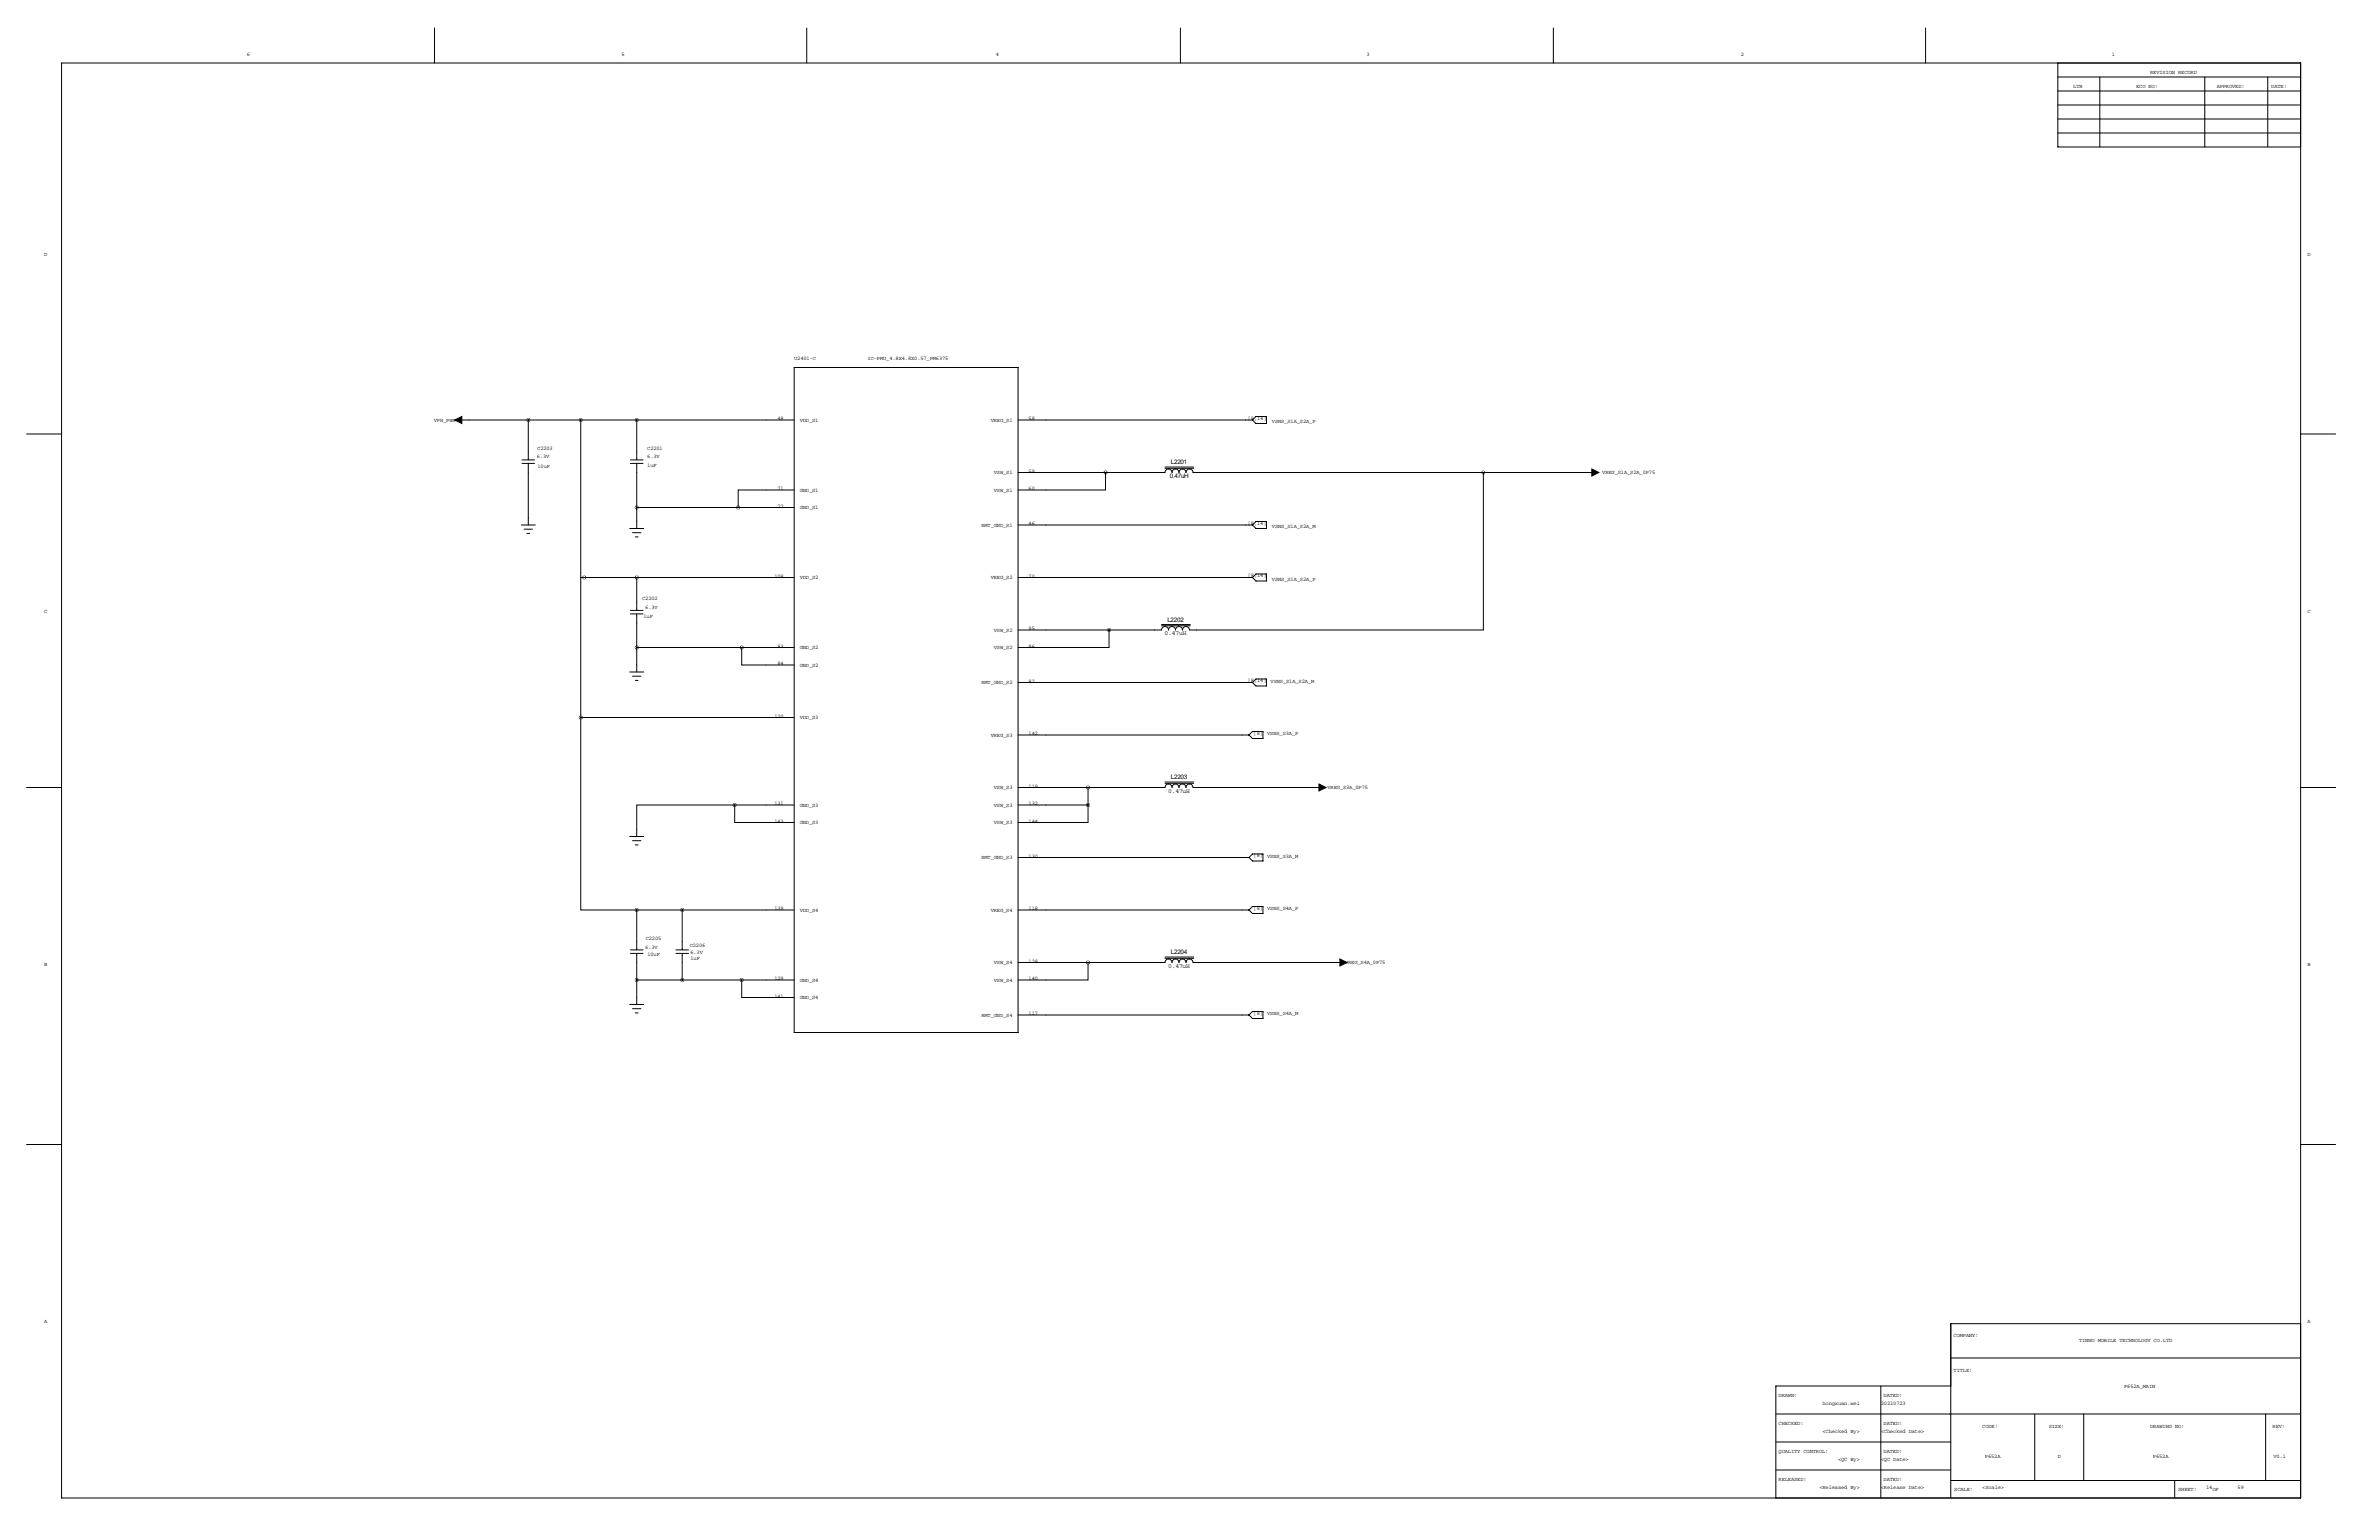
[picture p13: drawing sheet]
<svg xmlns="http://www.w3.org/2000/svg" width="864mm" height="559mm" viewBox="0 0 864 559" stroke-linecap="round" stroke-linejoin="round" font-family="sans-serif">
<defs><g id="words">
<g font-size="2.3">
<text x="424.7" y="173.5">0.47uH</text>
<text x="425" y="168.4">L2201</text>
<text x="423.8" y="225.6">L2202</text>
<text x="422.8" y="230.5">0.47uH</text>
<text x="424" y="287.7">0.47uH</text>
<text x="425" y="282.7">L2203</text>
<text x="425" y="346.2">L2204</text>
<text x="424" y="351.2">0.47uH</text>
</g>
<g font-size="2">
<text x="89.7" y="20.3">6</text>
<text x="225.6" y="20.3">5</text>
<text x="361.4" y="20.3">4</text>
<text x="496.1" y="20.3">3</text>
<text x="632" y="20.3">2</text>
<text x="766.6" y="20.3">1</text>
<text x="780.5" y="26.7">REVISION RECORD</text>
<text x="752.6" y="31.8">LTR</text>
<text x="775.5" y="31.8">ECO NO:</text>
<text x="804.7" y="31.8">APPROVED:</text>
<text x="824.5" y="31.8">DATE:</text>
<text x="16" y="92.7">D</text>
<text x="837.7" y="92.7">D</text>
<text x="288.3" y="130.6">U2401-C</text>
<text x="315" y="130.6">IC-PMU_4.8X4.8X0.57_PM6375</text>
<text x="157.5" y="153">VPH_PWR</text>
<text x="282.2" y="152.4">48</text>
<text x="290.3" y="153">VDD_S1</text>
<text x="359.6" y="153">VREG_S1</text>
<text x="373.4" y="152.4">58</text>
<text x="453" y="152.2">[8,14]</text>
<text x="461.7" y="153.7">VSNS_S1A_S2A_P</text>
<text x="194.9" y="166.4">6.3V</text>
<text x="195" y="163.1">C2203</text>
<text x="234.9" y="163.1">C2201</text>
<text x="234.9" y="166.4">6.3V</text>
<text x="195.1" y="169.7">10uF</text>
<text x="234.9" y="169.5">1uF</text>
<text x="360.8" y="172">VSW_S1</text>
<text x="373.4" y="171.4">59</text>
<text x="581.7" y="172">VREG_S1A_S2A_0P75</text>
<text x="282.2" y="177.8">71</text>
<text x="290.3" y="178.4">GND_S1</text>
<text x="360.8" y="178.4">VSW_S1</text>
<text x="373.4" y="177.8">60</text>
<text x="282.2" y="184.1">72</text>
<text x="290.3" y="184.7">GND_S1</text>
<text x="356.3" y="191.1">RMT_GND_S1</text>
<text x="373.4" y="190.5">46</text>
<text x="453" y="190.3">[8,14]</text>
<text x="461.7" y="191.8">VSNS_S1A_S2A_M</text>
<text x="281.1" y="209.6">108</text>
<text x="373.4" y="209.6">70</text>
<text x="453" y="209.4">[8,14]</text>
<text x="290.3" y="210.1">VDD_S2</text>
<text x="359.6" y="210.1">VREG_S2</text>
<text x="461.7" y="210.8">VSNS_S1A_S2A_P</text>
<text x="233.1" y="217.7">C2202</text>
<text x="234.3" y="221">6.3V</text>
<text x="16" y="222.3">C</text>
<text x="233.6" y="224.3">1uF</text>
<text x="837.7" y="222.3">C</text>
<text x="360.8" y="229.2">VSW_S2</text>
<text x="373.4" y="228.6">95</text>
<text x="282.2" y="234.9">83</text>
<text x="290.3" y="235.5">GND_S2</text>
<text x="360.8" y="235.5">VSW_S2</text>
<text x="373.4" y="234.9">96</text>
<text x="282.2" y="241.3">84</text>
<text x="290.3" y="241.9">GND_S2</text>
<text x="356.3" y="248.2">RMT_GND_S2</text>
<text x="373.4" y="247.6">82</text>
<text x="453" y="247.5">[8,14]</text>
<text x="461.3" y="247.6">VSNS_S1A_S2A_M</text>
<text x="281.1" y="260.3">120</text>
<text x="290.3" y="260.9">VDD_S3</text>
<text x="359.6" y="267.3">VREG_S3</text>
<text x="373.4" y="266.7">142</text>
<text x="455.1" y="266.5">[8]</text>
<text x="460" y="266.7">VSNS_S3A_P</text>
<text x="360.8" y="286.3">VSW_S3</text>
<text x="373.4" y="285.8">119</text>
<text x="481.9" y="286.3">VREG_S3A_0P75</text>
<text x="281.1" y="292.1">131</text>
<text x="290.3" y="292.7">GND_S3</text>
<text x="360.8" y="292.7">VSW_S3</text>
<text x="373.4" y="292.1">132</text>
<text x="281.1" y="298.4">143</text>
<text x="290.3" y="299">GND_S3</text>
<text x="360.8" y="299">VSW_S3</text>
<text x="373.4" y="298.4">144</text>
<text x="356.3" y="311.7">RMT_GND_S3</text>
<text x="373.4" y="311.1">130</text>
<text x="455.1" y="311">[8]</text>
<text x="460" y="311.1">VSNS_S3A_M</text>
<text x="281.1" y="330.2">139</text>
<text x="290.3" y="330.8">VDD_S4</text>
<text x="359.6" y="330.8">VREG_S4</text>
<text x="373.4" y="330.2">118</text>
<text x="455.1" y="330">[8]</text>
<text x="460" y="330.2">VSNS_S4A_P</text>
<text x="234.4" y="340.9">C2205</text>
<text x="234.2" y="344.2">6.3V</text>
<text x="235" y="346.8">10uF</text>
<text x="250.4" y="343.7">C2206</text>
<text x="250.6" y="346.1">6.3V</text>
<text x="16" y="350.5">B</text>
<text x="250.7" y="348.2">1uF</text>
<text x="360.8" y="349.8">VSW_S4</text>
<text x="373.4" y="349.2">128</text>
<text x="488.3" y="349.8">VREG_S4A_0P75</text>
<text x="837.7" y="350.5">B</text>
<text x="281.1" y="355.6">129</text>
<text x="290.3" y="356.2">GND_S4</text>
<text x="360.8" y="356.2">VSW_S4</text>
<text x="373.4" y="355.6">140</text>
<text x="281.1" y="361.9">141</text>
<text x="290.3" y="362.5">GND_S4</text>
<text x="356.3" y="368.9">RMT_GND_S4</text>
<text x="373.4" y="368.3">117</text>
<text x="455.1" y="368.1">[8]</text>
<text x="460" y="368.3">VSNS_S4A_M</text>
<text x="16" y="480.1">A</text>
<text x="709.2" y="485.1">COMPANY:</text>
<text x="837.7" y="480.1">A</text>
<text x="754.7" y="487">TINNO MOBILE TECHNOLOGY CO.LTD</text>
<text x="709.2" y="497.8">TITLE:</text>
<text x="771.1" y="503.5">P652A_MAIN</text>
<text x="645.7" y="506.7">DRAWN:</text>
<text x="661.6" y="509.8">hongxuan.wei</text>
<text x="682.8" y="509.8">20210723</text>
<text x="683.8" y="506.7">DATED:</text>
<text x="645.7" y="516.9">CHECKED:</text>
<text x="661.6" y="520">&lt;Checked By&gt;</text>
<text x="682.8" y="520">&lt;Checked Date&gt;</text>
<text x="683.8" y="516.9">DATED:</text>
<text x="719.6" y="518.2">CODE:</text>
<text x="743.7" y="518.2">SIZE:</text>
<text x="780.5" y="518.2">DRAWING NO:</text>
<text x="825" y="518.2">REV:</text>
<text x="645.7" y="527.1">QUALITY CONTROL:</text>
<text x="683.8" y="527.1">DATED:</text>
<text x="667.2" y="530.1">&lt;QC By&gt;</text>
<text x="682.8" y="530.1">&lt;QC Date&gt;</text>
<text x="720.6" y="528.9">P652A</text>
<text x="747" y="528.9">D</text>
<text x="781.5" y="528.9">P652A</text>
<text x="825.3" y="528.9">V0.1</text>
<text x="645.7" y="537.2">RELEASED:</text>
<text x="683.8" y="537.2">DATED:</text>
<text x="660.5" y="540.3">&lt;Released By&gt;</text>
<text x="682.8" y="540.3">&lt;Release Date&gt;</text>
<text x="709.4" y="541">SCALE:</text>
<text x="719.6" y="540.3">&lt;Scale&gt;</text>
<text x="790.7" y="541">SHEET:</text>
<text x="800.9" y="540.3">14</text>
<text x="803.1" y="541">OF</text>
<text x="812.3" y="540.3">59</text>
</g>
</g></defs>
<g fill="none" stroke="#000" stroke-width=".36">
<path d="M157.7 10.2v12.7M292.9 10.2v12.7M428.5 10.2v12.7M563.9 10.2v12.7M699 10.2v12.7M22.4 22.9h812.8v520.7h-812.8zM747 38.1h88.2M747 33h88.2M747 27.9h88.2M747 22.9v30.4h88.2M762.3 27.9v25.4M800.4 27.9v25.4"/>
<path d="M823.2 27.9v25.4M747 48.3h88.2M747 43.2h88.2M288.3 133.3h81.3v241.3h-81.3zM9.7 157.5h12.7M165.1 152.4h123.2M191.8 152.4v14.5M210.8 152.4v57.1h1.3M231.1 152.4v14.5M369.6 152.4h85.1M454.7 152.4l1.2-1.3h3.8v2.6h-3.8zM835.2 157.5h12.7"/>
<path d="M189.5 168.1h4.6M189.5 166.9h4.6M191.8 168.1v22.4M228.9 168.1h4.5M228.9 166.9h4.5M231.1 168.1v23.7M288.3 177.8h-20.3v6.3M369.6 171.4l53.3 .1a1.27 1.27 0 0 1 1.3-1.3 1.27 1.27 0 0 1 1.2 1.3 1.27 1.27 0 0 1 1.3-1.3 1.27 1.27 0 0 1 1.3 1.3 1.27 1.27 0 0 1 1.3-1.3 1.27 1.27 0 0 1 1.2 1.3 1.27 1.27 0 0 1 1.3-1.3 1.27 1.27 0 0 1 1.3 1.2h147.3M401.3 171.4v6.4h-31.7M422.9 169.9h10.4M422.9 169.5h10.4M538.5 171.4v57.2h-106.7a1.27 1.27 0 0 0-1.3-1.3 1.27 1.27 0 0 0-1.2 1.3 1.27 1.27 0 0 0-1.3-1.3 1.27 1.27 0 0 0-1.3 1.3 1.27 1.27 0 0 0-1.3-1.3 1.27 1.27 0 0 0-1.2 1.3 1.27 1.27 0 0 0-1.3-1.3 1.27 1.27 0 0 0-1.3 1.3h-52"/>
<path d="M189.2 190.5h5.1M190.2 192h3.1M191.3 193.5h1M228.6 191.8h5.1M229.6 193.3h3.1M230.6 194.8h1M231.1 184.1h57.2M369.6 190.5h85.1M454.7 190.5l1.2-1.3h3.8v2.6h-3.8zM212.1 209.5h-1.3v50.8M212.1 209.5l76.2 .1M231.1 209.5v12"/>
<path d="M369.6 209.6h85.1M454.7 209.6l1.2-1.3h3.8v2.5h-3.8zM228.9 222.8h4.5M228.9 221.5h4.5M231.1 222.8v21M231.1 234.9h57.2M269.2 234.9v6.4h19.1M402.6 228.6v6.3h-33M421.6 227.1h10.5M421.6 226.6h10.5M228.6 243.8h5.1M229.6 245.4h3.1"/>
<path d="M230.6 246.9h1M369.6 247.6h85.1M454.7 247.6l1.2-1.2h3.8v2.5h-3.8zM210.8 260.3v69.9h20.3M210.8 260.3h77.5M369.6 266.7h83.8M453.4 266.7l1.3-1.3h3.8v2.6h-3.8zM9.7 285.8h12.7M266.7 292.1v6.3h21.6M266.7 292.1h-35.6v11.4M266.7 292.1h21.6M369.6 285.8h53.3a1.27 1.27 0 0 1 1.3-1.3 1.27 1.27 0 0 1 1.2 1.3 1.27 1.27 0 0 1 1.3-1.3 1.27 1.27 0 0 1 1.3 1.3 1.27 1.27 0 0 1 1.3-1.3 1.27 1.27 0 0 1 1.2 1.3 1.27 1.27 0 0 1 1.3-1.3 1.27 1.27 0 0 1 1.3 1.3h48.2"/>
<path d="M369.6 292.1h25.4M395 292.1v6.3h-25.4M395 285.8v6.3M422.9 284.2h10.4M422.9 283.8h10.4M835.2 285.8h12.7M228.6 303.5h5.1M229.6 305.1h3.1M230.6 306.6h1M369.6 311.1h83.8M453.4 311.1l1.3-1.2h3.8v2.5h-3.8zM231.1 330.2v14.5"/>
<path d="M231.1 330.2h57.2M247.7 330.2l-.1 14.5M369.6 330.2h83.8M453.4 330.2l1.3-1.3h3.8v2.6h-3.8zM228.9 345.9h4.5M228.9 344.7h4.5M231.1 345.9v18.6M231.1 355.6h57.2M245.4 345.9h4.5M245.4 344.7h4.5M247.6 345.9l.1 9.7M269.2 355.6v6.3h19.1"/>
<path d="M369.6 349.2l53.3 .1a1.27 1.27 0 0 1 1.3-1.3 1.27 1.27 0 0 1 1.2 1.3 1.27 1.27 0 0 1 1.3-1.3 1.27 1.27 0 0 1 1.3 1.3 1.27 1.27 0 0 1 1.3-1.3 1.27 1.27 0 0 1 1.2 1.3 1.27 1.27 0 0 1 1.3-1.3 1.27 1.27 0 0 1 1.3 1.2h55.8M395 349.2v6.4h-25.4M422.9 347.7h10.4M422.9 347.3h10.4M228.6 364.5h5.1M229.6 366h3.1M230.6 367.5h1M369.6 368.3h83.8M453.4 368.3l1.3-1.3h3.8v2.6h-3.8zM9.7 415.3h12.7M835.2 415.3h12.7M708.2 492.8h127"/>
<path d="M835.2 480.3h-127v63.3M644.7 513.1h190.5M682.8 502.9v40.7M708.2 502.9h-63.5v40.7M738.6 513.1v24.1M756.4 513.1v24.1M822.5 513.1v24.1M644.7 533.4h63.5M644.7 523.2h63.5M708.2 537.2h127M789.4 537.2v6.4"/>
</g>
<path d="M165.1 152.4l2.5-1.3v2.6zM577.8 170.2l2.6 1.2-2.6 1.3zM478.8 284.5l2.5 1.3-2.5 1.2zM486.4 348l2.5 1.2-2.5 1.3z" fill="#000" stroke="#000" stroke-width=".36"/>
<path d="M394.9 285.8a.05 .05 0 0 0 .1 0 .05 .05 0 0 0-.1 0zM394.9 292.1a.05 .05 0 0 0 .1 0 .05 .05 0 0 0-.1 0zM267.9 184.2a.05 .05 0 0 0 .1 0 .05 .05 0 0 0-.1 0zM231.1 184.2a.05 .05 0 0 0 .1 0 .05 .05 0 0 0-.1 0zM402.5 228.6a.05 .05 0 0 0 .1 0 .05 .05 0 0 0-.1 0zM269.2 355.6a.05 .05 0 0 0 .1 0 .05 .05 0 0 0-.1 0zM231.1 355.6a.05 .05 0 0 0 .1 0 .05 .05 0 0 0-.1 0zM401.3 171.4a.05 .05 0 0 0 .1 0 .05 .05 0 0 0-.1 0zM269.2 235a.05 .05 0 0 0 .1 0 .05 .05 0 0 0-.1 0zM231.1 235a.05 .05 0 0 0 .1 0 .05 .05 0 0 0-.1 0zM231.1 152.4a.05 .05 0 0 0 .1 0 .05 .05 0 0 0-.1 0zM394.9 349.3a.05 .05 0 0 0 .1 0 .05 .05 0 0 0-.1 0zM538.4 171.5a.05 .05 0 0 0 .1 0 .05 .05 0 0 0-.1 0zM210.8 152.4a.05 .05 0 0 0 .1 0 .05 .05 0 0 0-.1 0zM231.1 209.6a.05 .05 0 0 0 .1 0 .05 .05 0 0 0-.1 0zM212 209.6a.05 .05 0 0 0 .1 0 .05 .05 0 0 0-.1 0zM210.8 260.4a.05 .05 0 0 0 .1 0 .05 .05 0 0 0-.1 0zM231.1 330.2a.05 .05 0 0 0 .1 0 .05 .05 0 0 0-.1 0zM191.7 152.4a.05 .05 0 0 0 .1 0 .05 .05 0 0 0-.1 0zM247.6 330.2a.05 .05 0 0 0 .1 0 .05 .05 0 0 0-.1 0zM247.6 355.6a.05 .05 0 0 0 .1 0 .05 .05 0 0 0-.1 0z" fill="#000" stroke="#000" stroke-width="1.3"/>
<use href="#words"/>
</svg>
